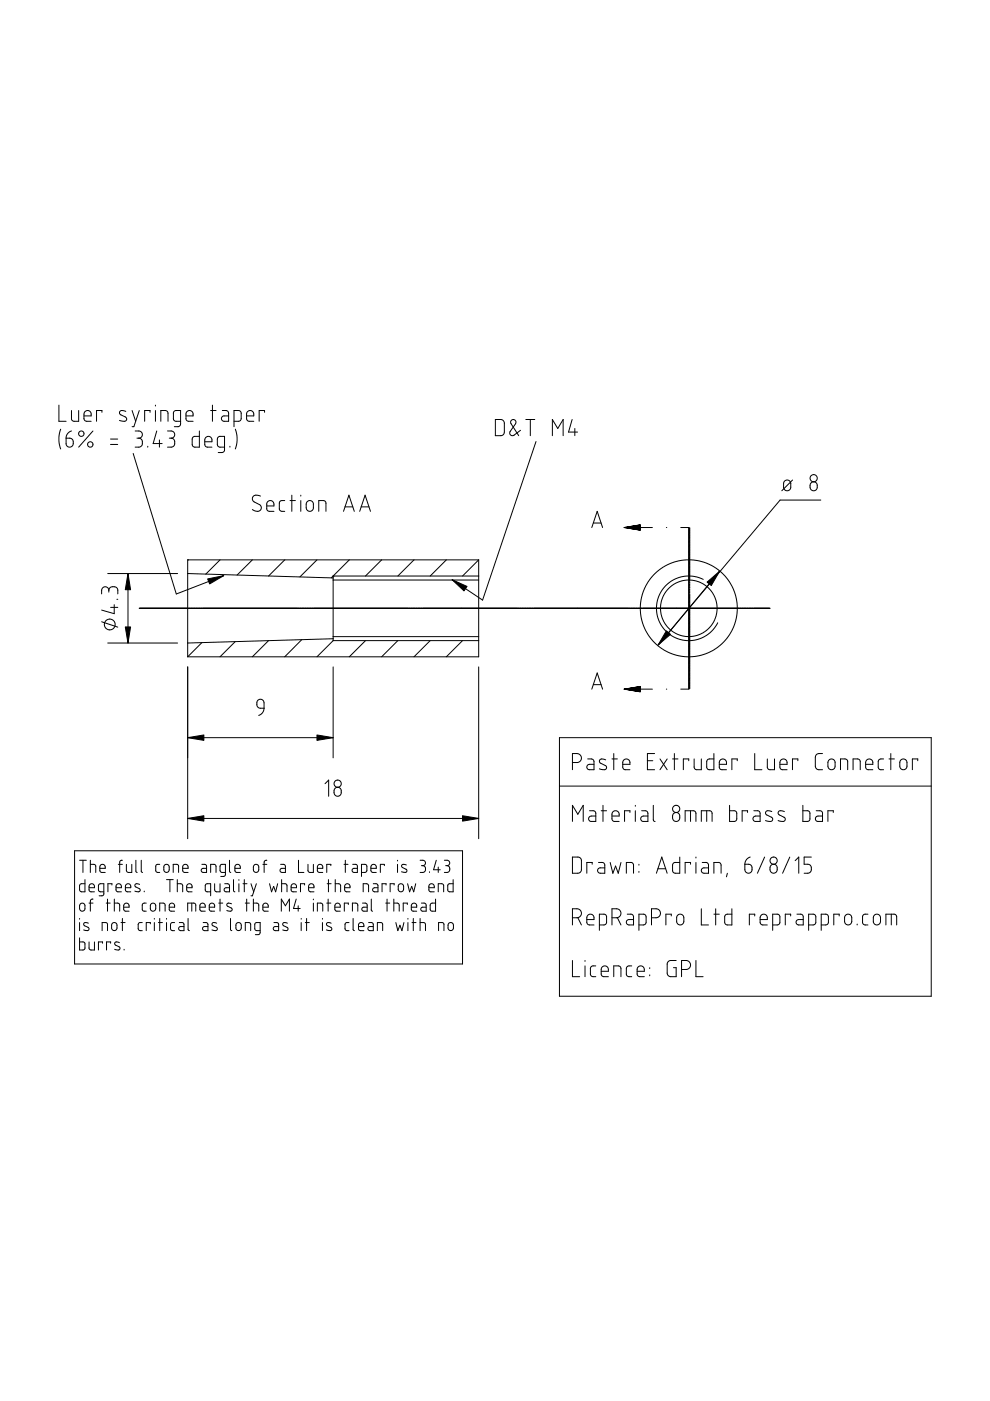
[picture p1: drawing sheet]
<svg xmlns="http://www.w3.org/2000/svg" width="210mm" height="297mm" viewBox="0 0 210 297" stroke-linecap="round" stroke-linejoin="round" font-family="sans-serif">
<g fill="none" stroke="#000" stroke-width=".21">
<path d="M12.5 85.9v3.4h1.5M12.9 91l-.4 1.6v1.3l.4 1.3M14 92.9h1l.4 .3 .1 .8-.2 .6-.7 .2-.4-.2-.2-.4zM15.2 87v1.9l.4 .4h1.1v-2.3M15.2 91.4l-.9 .5-.3 1M17.8 88.2h1.5v-.6l-.3-.4-.5-.2-.5 .3-.2 .3v1.2l.1 .2 .3 .3h1.1M19.7 91.4l-3 3.4M21.6 87.4v-.4h-1.1v2.3M23.4 94.2h1.6M23.4 93.1h1.6M26.7 87.2l-1-.2-.3 .2-.1 .4 .2 .3 1.2 .6 .2 .3-.1 .4-.6 .1-.9-.2M28 87l.8 2.3"/>
<path d="M28.2 96.1l9.2 29.8 10-3.9M28.7 91.4h.9l.5 .4v.7l-.7 .4M29 92.9h.4M29.4 92.9l.7 .4v1l-.4 .5h-1M29.5 87l-1.1 3.5h-.4M31.3 94.6v.2M31.8 87.4v-.4h-1.1v2.3M33 85.9v.2M33 87v2.3M33.2 91.4l-.7 2.6h1.9M33.8 93.3v1.5M34.1 89.3v-2.3h1l.4 .2 .1 2.1"/>
<path d="M35.5 91.4h1l.5 .4-.1 .7-.6 .4M35.9 92.9h.4M36.3 92.9l.4 .1 .3 .5v.9l-.5 .4h-1M38.3 89.3h-1.1l-.4-.3v-1.5l.2-.4 1.3-.1v2.9l-.1 .4-.3 .1-.9 .1M39.4 88.2h1.5v-.6l-.3-.4-.5-.2-.5 .3-.2 .3v1.3l.4 .4h1.1M42.3 91.4v3.4l-1.3-.1-.3-.5 .1-1.4 .4-.3h1.1M43.4 93.7h1.5v-.7l-.3-.4-.5-.1-.5 .3-.2 .4v1l.1 .4 .3 .2h1.1M44.7 87h1.1M45 85.9v3.4M47.1 87l1 .1 .4 .5v1.7l-1.3-.1-.3-.6 .3-.3 1.3-.1M47.6 94.8h-1l-.5-.4v-1.4l.4-.5h1.1v3l-.4 .4h-.9M48.7 94.6v.2"/>
<path d="M49.6 89.3h1.1l.4-.3v-1.4l-.3-.5-1.2-.1v3.5M49.9 91l.4 1.7-.1 1.2-.3 1.3M52.3 88.2h1.5v-.6l-.3-.4-.6-.2-.5 .4-.1 1.5 .4 .4h1.1M56.1 87.4v-.4h-1.2v2.3M105 88.9l1.4 .1 .5 .5v2.3l-.5 .5-1.4 .1zM110.4 91.2l-1.6 1.2h-.3l-.3-.2-.1-.7 1.3-2-.3-.5-.6 .1-.2 .3v.3l1.7 2.7M111.5 88.9h1.9M112.4 88.9v3.5M113.6 93.6l-11.3 33.6-6.4-4.3M117.1 92.4v-3.5l1.2 1.9 1.1-1.9v3.5M121.3 88.9l-.8 2.7h1.9M121.9 90.8v1.6"/>
<path d="M39.8 118.7h.1M46.7 118.7l-3.1 3M53.5 118.7l-3.2 3.2M55.2 105.2l-.7-.2-.6 .1-.3 .3-.1 .5 .3 .5 1.4 .7 .2 .5-.2 .5-.7 .3-1-.4M56.6 107.3h1.5l-.1-.6-.3-.4-.5-.2-.5 .3-.1 1.6 .4 .4h1.1M60.4 106.1l-.9 .1-.3 .4 .1 1.6 .3 .2h.8M60.4 118.7l-3.5 3.4M61.5 106.1h1.1M61.9 105v3.4M63.8 105v.2M63.8 106.1v2.3M65.1 106.4l.7-.3 .5 .3 .1 .3v1.2l-.4 .5h-.6l-.4-.4-.1-1.2z"/>
<path d="M67.2 118.7l-3.6 3.6M67.6 108.4v-2.3h1l.4 .3 .1 2M72.8 108.4l1.2-3.4 1.1 3.4M73.2 107.5h1.6M74.1 118.7l-3.5 3.4M76.3 108.4l1.1-3.4 1.1 3.4M76.6 107.5h1.6M80.9 118.7l-3.4 3.4M87.8 118.7l-3.5 3.4M94.6 118.7l-3.4 3.4M101.5 118.7l-3.4 3.4M101.5 118.7h-61.7v20.6"/>
<path d="M101.5 118.7v20.6h-61.7M125.5 111.8l1.1-3.4 1.2 3.4M125.8 110.9h1.6M132.3 111.8h6M141.3 111.8h.1M144.3 111.8h1.7v.2M146 111.9h.1M146 112.1h.1M146 112.2h.1M146 112.3h.1M146 112.4h.1M146 112.5h.1"/>
<path d="M146 112.6h.1M146 112.8h.1M146 112.9h.1M146 113h.1M146 113.1h.1M146 113.2h.1M146 113.4h.1M146 113.5h.1M146 113.6h.1M146 113.7h.1M146 113.9h.1M146 114h.1"/>
<path d="M146 114.1h.1M146 114.2h.1M146 114.3h.1M146 114.4h.1M146 114.6h.1M146 114.7h.1M146 114.8h.1M146 114.9h.1M146 115h.1M146 115.2h.1M146 115.3h.1M146 115.4h.1"/>
<path d="M146 115.5h.1M146 115.7h.1M146 115.8h.1M146 115.9h.1M146 116h.1M146 116.1h.1M146 116.2h.1M146 116.4h.1M146 116.5h.1M146 116.6h.1M146 116.7h.1M146 116.8h.1"/>
<path d="M146 117h.1M146 117.1h.1M146 117.2h.1M146 117.3h.1M146 117.5h.1M146 117.6h.1M146 117.7h.1M146 117.8h.1M146 117.9h.1M146 118h.1M146 118.2h.1M146 118.3h.1"/>
<path d="M146 118.4h.1M146 118.5h.1M146 118.6h.1M146 118.8h.1M146 118.9h.1M146 119h.1M146 119.1h.1M146 119.3h.1M146 119.4h.1M146 119.5h.1M146 119.6h.1M146 119.7h.1"/>
<path d="M146 119.8h.1M146 120h.1M146 112.2v.2M146 112.4v.1M146 112.6v.1M146 112.8v.1M146 112.9v.2M146 113.3v.2M146 113.5v.1M146 113.6v.2M146 114v.2M146 114.2v.1"/>
<path d="M146 114.4v.1M146 114.6v.1M146 114.7v.2M146 115.1v.2M146 115.3v.1M146 115.4v.2M146 115.8v.2M146 116v.1M146 116.2v.1M146 116.4v.1M146 116.5v.2M146 116.9v.2"/>
<path d="M146 117.1v.1M146 117.2v.2M146 117.6v.2M146 117.8v.1M146 118v.1M146 118.2v.1M146 118.3v.2M146 118.7h.1M146 118.8v.1M146 118.9v.1M146 119v.1M146 119.2h.1"/>
<path d="M146 119.4v.1M146 119.5v.1M146 119.6v.1M146 119.9h.1M146 120v.1M166.3 102l.3-.2h.5l.5 .5v1.2l-.5 .5h-.6l-.3-.4-.1-1.2zM168 101.8l-2.2 2.3M172 102.4l.6-.2 .6 .4v.9l-.4 .5h-.5l-.5-.4-.1-.7zM174 106h-8.6l-25.9 30.8M21.5 131.8l3.5 1.2M22.8 121.6h14.9M22.8 136.3h14.9"/>
<path d="M23.1 125.2l-.3-.7-.4-.1-.4 .1-.4 .5-.1 .9M23.1 125.2l.4-.7 1-.1 .4 .4 .1 1.1M23.1 125.2v.3M23.5 128.8h1.5M24.2 128.2v1.9l-2.7-.8M24.8 127.1h.2M27.1 121.6v14.7M29.5 129h.1M29.7 129h.1M29.8 129h.1M29.8 129h.2M29.9 129h.1"/>
<path d="M30 129h.1M30.1 129h.1M30.2 129h.2M30.3 129h.1M30.4 129h.1M30.5 129h.1M30.5 129h.2M30.6 129h.1M30.8 129h.1M30.9 129h.1M30.9 129h.2M31 129h.1"/>
<path d="M31.1 129h.1M31.2 129h.1M31.3 129h.1M31.5 129h.1M31.6 129h.1M31.6 129h.2M31.7 129h.1M31.8 129h.1M31.9 129h.1M32 129h.2M32.1 129h.1M32.2 129h.1"/>
<path d="M32.3 129h.1M32.3 129h.2M32.4 129h.1M32.6 129h.1M32.7 129h.1M32.7 129h.2M32.8 129h.1M32.9 129h.1M33 129h.1M33.1 129h.1M33.3 129h.1M33.4 129h.1"/>
<path d="M33.4 129h.2M33.5 129h.1M33.6 129h.1M33.7 129h.1M33.8 129h.2M33.9 129h.1M34 129h.1M34.1 129h.1M34.1 129h.2M34.2 129h.1M34.4 129h.1M34.5 129h.1"/>
<path d="M34.5 129h.2M34.6 129h.1M34.7 129h.1M34.8 129h.1M34.9 129h.1M35.1 129h.1M35.2 129h.1M35.2 129h.2M35.3 129h.1M35.4 129h.1M35.5 129h.1M35.6 129h.1"/>
<path d="M35.7 129h.1M35.8 129h.1M35.9 129h.1M36 129h.1M36.1 129h.1M36.2 129h.1M36.3 129h.1M36.4 129h.1M36.5 129h.1M36.6 129h.1M36.7 129h.1M36.8 129h.1"/>
<path d="M36.9 129h.1M37 129h.1M37.1 129h.1M37.2 129h.1M37.3 129h.1M37.4 129h.1M37.5 129h.1M37.6 129h.1M37.7 129h.1M37.8 129h.1M37.9 129h.1M38 129h.1"/>
<path d="M38.1 129h.1M38.2 129h.1M38.3 129h.1M38.4 129h.1M38.5 129h.1M38.6 129h.1M38.7 129h.1M38.8 129h.1M38.9 129h.1M39 129h.1M39.1 129h.1M39.2 129h.1"/>
<path d="M39.3 129h.1M39.4 129h.1M39.5 129h.1M39.6 129h.1M39.7 129h.1M39.8 129h.1M39.8 129h.2M39.8 121.6l30.8 .9M40 129h.1M40.1 129h.1M40.1 129h.2M40.3 129h.1"/>
<path d="M40.4 129h.1M40.5 129h.1M40.5 129h.2M40.7 129h.1M40.8 129h.1M40.9 129h.1M41.1 129h.1M41.2 129h.1M41.2 129h.2M41.4 129h.1M41.5 129h.1M41.6 129h.1"/>
<path d="M41.6 129h.2M41.8 129h.1M41.9 129h.1M41.9 129h.2M42.1 129h.1M42.2 129h.1M42.3 129h.1M42.3 129h.2M42.5 129h.1M42.6 129h.1M42.7 129h.1M42.8 136.2l-3 3.1"/>
<path d="M42.9 129h.1M43 129h.1M43.1 129h.1M43.2 129h.1M43.3 129h.1M43.4 129h.1M43.5 129h.1M43.6 129h.1M43.7 129h.1M43.8 129h.1M43.9 129h.1M44 129h.1"/>
<path d="M44.1 129h.1M44.2 129h.1M44.3 129h.1M44.4 129h.1M44.6 129h.1M44.7 129h.1M44.8 129h.1M44.9 129h.1M45 129h.1M45.1 129h.1M45.2 129h.1M45.3 129h.1"/>
<path d="M45.4 129h.1M45.5 129h.1M45.6 129h.1M45.7 129h.1M45.8 129h.1M45.9 129h.1M46 129h.1M46.1 129h.1M46.2 129h.1M46.4 129h.1M46.5 129h.1M46.6 129h.1"/>
<path d="M46.7 129h.1M46.8 129h.1M46.9 129h.1M47 129h.1M47.1 129h.1M47.2 129h.1M47.2 129h.2M47.3 129h.1M47.4 129h.1M47.5 129h.1M47.6 129h.2M47.7 129h.1"/>
<path d="M47.8 129h.1M47.9 129h.1M47.9 129h.2M48 129h.1M48.2 129h.1M48.3 129h.1M48.3 129h.2M48.4 129h.1M48.5 129h.1M48.6 129h.1M48.7 129h.1M48.9 129h.1"/>
<path d="M49 129h.1M49 129h.2M49.1 129h.1M49.2 129h.1M49.3 129h.1M49.4 129h.2M49.5 129h.1M49.6 129h.1M49.7 129h.1M49.7 129h.2M49.8 129h.1M49.9 136l-3.2 3.3"/>
<path d="M50 129h.1M50.1 129h.1M50.1 129h.2M50.2 129h.1M50.3 129h.1M50.4 129h.1M50.5 129h.1M50.7 129h.1M50.8 129h.1M50.8 129h.2M50.9 129h.1M51 129h.1"/>
<path d="M51.1 129h.1M51.2 129h.2M51.3 129h.1M51.4 129h.1M51.5 129h.1M51.5 129h.2M51.6 129h.1M51.8 129h.1M51.9 129h.1M51.9 129h.2M52 129h.1M52.1 129h.1"/>
<path d="M52.2 129h.1M52.3 129h.1M52.5 129h.1M52.6 129h.1M52.6 129h.2M52.7 129h.1M52.8 129h.1M52.9 129h.1M53 129h.1M53.1 129h.1M53.2 129h.1M53.3 129h.1"/>
<path d="M53.3 129h.2M53.4 129h.1M53.6 129h.1M53.7 129h.1M53.7 129h.2M53.8 129h.1M53.9 129h.1M54 129h.1M54.1 129h.1M54.3 129h.1M54.4 129h.1M54.4 129h.2"/>
<path d="M54.5 129h.1M54.6 129h.1M54.7 129h.1M54.8 129h.1M54.9 129h.1M55 129h.1M55.1 129h.1M55.1 129h.2M55.2 129h.1M55.4 129h.1M55.5 129h.1M55.5 129h.2"/>
<path d="M55.6 129h.1M55.7 129h.1M55.8 129h.1M55.9 129h.1M56.1 129h.1M56.2 129h.1M56.2 129h.2M56.3 129h.1M56.4 129h.1M56.5 129h.1M56.6 129h.1M56.7 129h.1"/>
<path d="M56.8 129h.1M56.9 129h.1M56.9 135.8l-3.4 3.5M56.9 129h.2M57 129h.1M57.1 129h.1M57.2 129h.1M57.3 129h.1M57.3 129h.2M57.4 129h.1M57.5 129h.1M57.6 129h.1"/>
<path d="M57.7 129h.1M57.9 129h.1M58 129h.1M58 129h.2M58.1 129h.1M58.2 129h.1M58.3 129h.1M58.4 129h.1M58.5 129h.1M58.6 129h.1M58.7 129h.1M58.8 129h.1"/>
<path d="M58.9 129h.1M59 129h.1M59.1 129h.1M59.2 129h.1M59.3 129h.1M59.4 129h.1M59.5 129h.1M59.6 129h.1M59.7 129h.1M59.8 129h.1M59.9 129h.1M60 129h.1"/>
<path d="M60.1 129h.1M60.2 129h.1M60.3 129h.1M60.4 129h.1M60.5 129h.1M60.6 129h.1M60.7 129h.1M60.8 129h.1M60.9 129h.1M61 129h.1M61.1 129h.1M61.2 129h.1"/>
<path d="M61.3 129h.1M61.4 129h.1M61.5 129h.1M61.6 129h.1M61.7 129h.1M61.8 129h.1M61.9 129h.1M62 129h.1M62.1 129h.1M62.2 129h.1M62.3 129h.1M62.4 129h.1"/>
<path d="M62.5 129h.1M62.6 129h.1M62.7 129h.1M62.8 129h.1M62.9 129h.1M62.9 129h.2M63.1 129h.1M63.2 129h.1M63.3 129h.1M63.3 129h.2M63.5 129h.1M63.6 129h.1"/>
<path d="M63.6 129h.2M63.9 129h.1M64 129h.1M64 135.6l-3.6 3.7M64 129h.2M64.2 129h.1M64.3 129h.1M64.4 129h.2M64.6 129h.1M64.7 129h.1M64.7 129h.2M64.9 129h.1"/>
<path d="M65 129h.1M65.1 129h.1M65.1 129h.2M65.3 129h.1M65.4 129h.1M65.4 129h.2M65.7 129h.1M65.8 129h.1M65.8 129h.2M66 129h.1M66.1 129h.1M66.2 129h.2"/>
<path d="M66.4 129h.1M66.5 129h.1M66.6 129h.1M66.7 129h.1M66.8 129h.1M66.9 129h.1M67 129h.1M67.1 129h.1M67.2 129h.1M67.4 129h.1M67.5 129h.1M67.6 129h.1"/>
<path d="M67.7 129h.1M67.8 129h.1M67.9 129h.1M68 129h.1M68.1 129h.1M68.2 129h.1M68.3 129h.1M68.4 129h.1M68.5 129h.1M68.6 129h.1M68.7 129h.1M68.8 129h.1"/>
<path d="M68.9 129h.1M69 129h.1M69.2 129h.1M69.3 129h.1M69.4 129h.1M69.5 129h.1M69.6 129h.1M69.7 129h.1M69.8 129h.1M69.9 129h.1M70 129h.1M70.1 129h.1"/>
<path d="M70.2 129h.1M70.3 129h.1M70.4 129h.1M70.5 129h.1M70.6 129h.1M70.6 122.1h.1M70.6 135.8l-3.4 3.5M70.6 122.1l-.4 .4M70.6 122.1h30.9M70.6 123h30.9M70.6 135h30.9M70.6 135.8h30.9"/>
<path d="M70.6 122.1v13.7M70.6 135.4l-30.8 .9M70.7 129h.1M70.7 129h.2M70.8 129h.1M71 129h.1M71.1 129h.1M71.1 129h.2M71.2 129h.1M71.3 129h.1M71.4 129h.1M71.5 129h.1"/>
<path d="M71.7 129h.1M71.8 129h.1M71.8 129h.2M71.9 129h.1M72 129h.1M72.1 129h.1M72.2 129h.1M72.3 129h.1M72.4 129h.1M72.5 129h.1M72.5 129h.2M72.6 129h.1"/>
<path d="M72.7 129h.1M72.8 129h.1M72.9 129h.1M72.9 129h.2M73 129h.1M73.1 129h.1M73.2 129h.1M73.3 129h.1M73.5 129h.1M73.6 129h.1M73.6 129h.2M73.7 129h.1"/>
<path d="M73.8 129h.1M73.9 129h.1M74 129h.1M74.1 129h.1M74.2 129h.1M74.3 129h.1M74.3 129h.2M74.4 129h.1M74.5 129h.1M74.6 129h.1M74.7 129h.1M74.7 129h.2"/>
<path d="M74.8 129h.1M74.9 129h.1M75 129h.1M75.1 129h.1M75.3 129h.1M75.4 129h.1M75.4 129h.2M75.5 129h.1M75.6 129h.1M75.7 129h.1M75.8 129h.1M75.9 129h.1"/>
<path d="M76 129h.1M76.1 129h.1M76.1 129h.2M76.2 129h.1M76.3 129h.1M76.4 129h.1M76.5 129h.1M76.5 129h.2M76.6 129h.1M76.7 129h.1M76.8 129h.1M76.9 129h.1"/>
<path d="M77.1 129h.1M77.2 129h.1M77.2 129h.2M77.3 129h.1M77.4 129h.1M77.5 135.8l-3.4 3.5M77.5 129h.1M77.6 129h.1M77.7 129h.1M77.8 129h.1M77.9 129h.1M77.9 129h.2"/>
<path d="M78 129h.1M78.1 129h.1M78.2 129h.1M78.3 129h.1M78.3 129h.2M78.4 129h.1M78.5 129h.1M78.6 129h.1M78.7 129h.1M78.9 129h.1M79 129h.1M79 129h.2"/>
<path d="M79.1 129h.1M79.2 129h.1M79.3 129h.1M79.4 129h.1M79.5 129h.1M79.6 129h.1M79.7 129h.1M79.7 129h.2M79.8 129h.1M79.9 129h.1M80 129h.1M80.1 129h.1"/>
<path d="M80.1 129h.2M80.2 129h.1M80.3 129h.1M80.4 129h.1M80.5 129h.1M80.7 129h.1M80.8 129h.1M80.8 129h.2M80.9 129h.1M81 129h.1M81.1 129h.1M81.2 129h.1"/>
<path d="M81.3 129h.1M81.4 129h.1M81.5 129h.1M81.5 129h.2M81.6 129h.1M81.7 129h.1M81.8 129h.1M81.9 129h.1M81.9 129h.2M82 129h.1M82.1 129h.1M82.2 129h.1"/>
<path d="M82.3 129h.1M82.4 129h.1M82.5 129h.1M82.6 129h.1M82.7 129h.1M82.8 129h.1M82.9 129h.1M83 129h.1M83.1 129h.1M83.2 129h.1M83.3 129h.1M83.4 129h.1"/>
<path d="M83.5 129h.1M83.6 129h.1M83.7 129h.1M83.8 129h.1M83.9 129h.1M84 129h.1M84.1 129h.1M84.2 129h.1M84.3 129h.1M84.3 135.8l-3.4 3.5M84.4 129h.1M84.5 129h.1"/>
<path d="M84.6 129h.1M84.7 129h.1M84.8 129h.1M84.9 129h.1M85 129h.1M85.1 129h.1M85.2 129h.1M85.3 129h.1M85.4 129h.1M85.5 129h.1M85.6 129h.1M85.7 129h.1"/>
<path d="M85.8 129h.1M85.9 129h.1M86 129h.1M86.1 129h.1M86.2 129h.1M86.3 129h.1M86.4 129h.1M86.4 129h.2M86.7 129h.1M86.8 129h.1M86.8 129h.2M87 129h.1"/>
<path d="M87.1 129h.1M87.2 129h.2M87.4 129h.1M87.5 129h.1M87.5 129h.2M87.7 129h.1M87.8 129h.1M87.9 129h.1M87.9 129h.2M88.1 129h.1M88.2 129h.1M88.2 129h.2"/>
<path d="M88.5 129h.1M88.6 129h.1M88.6 129h.2M88.8 129h.1M88.9 129h.1M89 129h.2M89.2 129h.1M89.3 129h.1M89.3 129h.2M89.5 129h.1M89.6 129h.1M89.7 129h.1"/>
<path d="M89.8 129h.1M89.9 129h.1M90 129h.1M90.1 129h.1M90.2 129h.1M90.3 129h.1M90.4 129h.1M90.5 129h.1M90.6 129h.1M90.7 129h.1M90.8 129h.1M90.9 129h.1"/>
<path d="M91 129h.1M91.1 129h.1M91.2 135.8l-3.4 3.5M91.2 129h.1M91.3 129h.1M91.4 129h.1M91.5 129h.1M91.6 129h.1M91.7 129h.1M91.8 129h.1M91.9 129h.1M92 129h.1"/>
<path d="M92.1 129h.1M92.2 129h.1M92.3 129h.1M92.4 129h.1M92.5 129h.1M92.6 129h.1M92.7 129h.1M92.8 129h.1M92.9 129h.1M93 129h.1M93.1 129h.1M93.2 129h.1"/>
<path d="M93.3 129h.1M93.4 129h.1M93.5 129h.1M93.6 129h.1M93.7 129h.1M93.8 129h.1M93.9 129h.1M93.9 129h.2M94 129h.1M94.1 129h.1M94.2 129h.1M94.3 129h.1"/>
<path d="M94.5 129h.1M94.6 129h.1M94.6 129h.2M94.7 129h.1M94.8 129h.1M94.9 129h.1M95 129h.1M95.1 129h.1M95.2 129h.1M95.3 129h.1M95.3 129h.2M95.4 129h.1"/>
<path d="M95.5 129h.1M95.6 129h.1M95.7 129h.1M95.7 129h.2M95.8 129h.1M95.9 129h.1M96 129h.1M96.1 129h.1M96.3 129h.1M96.4 129h.1M96.4 129h.2M96.5 129h.1"/>
<path d="M96.6 129h.1M96.7 129h.1M96.8 129h.1M96.9 129h.1M97 129h.1M97.1 129h.1M97.1 129h.2M97.2 129h.1M97.3 129h.1M97.4 129h.1M97.5 129h.1M97.5 129h.2"/>
<path d="M97.6 129h.1M97.7 129h.1M97.8 129h.1M97.9 129h.1M98.1 129h.1M98.1 135.8l-3.5 3.5M98.2 129h.1M98.2 129h.2M98.3 129h.1M98.4 129h.1M98.5 129h.1M98.6 129h.1"/>
<path d="M98.7 129h.1M98.8 129h.1M98.9 129h.1M98.9 129h.2M99 129h.1M99.1 129h.1M99.2 129h.1M99.3 129h.1M99.3 129h.2M99.4 129h.1M99.5 129h.1M99.6 129h.1"/>
<path d="M99.7 129h.1M99.9 129h.1M100 129h.1M100 129h.2M100.1 129h.1M100.2 129h.1M100.3 129h.1M100.4 129h.1M100.5 129h.1M100.6 129h.1M100.7 129h.1M100.7 129h.2"/>
<path d="M100.8 129h.1M100.9 129h.1M101 129h.1M101.1 129h.2M101.2 129h.1M101.3 129h.1M101.4 129h.1M101.5 129h.1M101.7 129h.1M101.8 129h.1M101.8 129h.2M101.9 129h.1"/>
<path d="M102 129h.1M102.1 129h.1M102.2 129h.1M102.3 129h.1M102.4 129h.1M102.5 129h.1M102.5 129h.2M102.6 129h.1M102.7 129h.1M102.8 129h.1M102.9 129h.2M103 129h.1"/>
<path d="M103.1 129h.1M103.2 129h.1M103.3 129h.1M103.5 129h.1M103.6 129h.1M103.6 129h.2M103.7 129h.1M103.8 129h.1M103.9 129h.1M104 129h.1M104.1 129h.1M104.2 129h.1"/>
<path d="M104.3 129h.1M104.3 129h.2M104.4 129h.1M104.5 129h.1M104.6 129h.1M104.7 129h.2M104.8 129h.1M104.9 129h.1M105 129h.1M105.1 129h.1M105.3 129h.1M105.4 129h.1"/>
<path d="M105.5 129h.1M105.6 129h.1M105.7 129h.1M105.8 129h.1M105.9 129h.1M106 129h.1M106.1 129h.1M106.2 129h.1M106.3 129h.1M106.4 129h.1M106.5 129h.1M106.6 129h.1"/>
<path d="M106.7 129h.1M106.8 129h.1M106.9 129h.1M107 129h.1M107.1 129h.1M107.2 129h.1M107.3 129h.1M107.4 129h.1M107.5 129h.1M107.6 129h.1M107.7 129h.1M107.8 129h.1"/>
<path d="M107.9 129h.1M108 129h.1M108.1 129h.1M108.2 129h.1M108.3 129h.1M108.4 129h.1M108.5 129h.1M108.6 129h.1M108.7 129h.1M108.8 129h.1M108.9 129h.1M109 129h.1"/>
<path d="M109.1 129h.1M109.2 129h.1M109.3 129h.1M109.4 129h.1M109.5 129h.1M109.6 129h.1M109.6 129h.2M109.8 129h.1M109.9 129h.1M110 129h.2M110.2 129h.1M110.3 129h.1"/>
<path d="M110.3 129h.2M110.5 129h.1M110.6 129h.1M110.7 129h.1M110.7 129h.2M110.9 129h.1M111 129h.1M111 129h.2M111.3 129h.1M111.4 129h.1M111.4 129h.2M111.6 129h.1"/>
<path d="M111.7 129h.1M111.8 129h.2M112 129h.1M112.1 129h.1M112.1 129h.2M112.3 129h.1M112.4 129h.1M112.5 129h.1M112.5 129h.2M112.7 129h.1M112.8 129h.1M112.8 129h.2"/>
<path d="M113.1 129h.1M113.2 129h.1M113.3 129h.1M113.4 129h.1M113.5 129h.1M113.6 129h.1M113.7 129h.1M113.8 129h.1M113.9 129h.1M114 129h.1M114.1 129h.1M114.2 129h.1"/>
<path d="M114.3 129h.1M114.4 129h.1M114.5 129h.1M114.6 129h.1M114.7 129h.1M114.8 129h.1M114.9 129h.1M115 129h.1M115.1 129h.1M115.2 129h.1M115.3 129h.1M115.4 129h.1"/>
<path d="M115.5 129h.1M115.6 129h.1M115.7 129h.1M115.8 129h.1M115.9 129h.1M116 129h.1M116.1 129h.1M116.2 129h.1M116.3 129h.1M116.4 129h.1M116.5 129h.1M116.6 129h.1"/>
<path d="M116.7 129h.1M116.8 129h.1M116.9 129h.1M117 129h.1M117.1 129h.1M117.2 129h.1M117.3 129h.1M117.4 129h.1M117.4 129h.2M117.5 129h.1M117.6 129h.1M117.7 129h.1"/>
<path d="M117.8 129h.1M117.9 129h.1M118 129h.1M118.1 129h.1M118.1 129h.2M118.2 129h.1M118.3 129h.1M118.4 129h.1M118.5 129h.2M118.6 129h.1M118.7 129h.1M118.8 129h.1"/>
<path d="M118.9 129h.1M119.1 129h.1M119.2 129h.1M119.2 129h.2M119.3 129h.1M119.4 129h.1M119.5 129h.1M119.6 129h.1M119.7 129h.1M119.8 129h.1M119.9 129h.1M119.9 129h.2"/>
<path d="M120 129h.1M120.1 129h.1M120.2 129h.1M120.3 129h.2M120.4 129h.1M120.5 129h.1M120.6 129h.1M120.6 129h.2M120.7 129h.1M120.9 129h.1M121 129h.1M121 129h.2"/>
<path d="M121.1 129h.1M121.2 129h.1M121.3 129h.1M121.4 129h.1M121.5 129h.1M121.6 129h.1M121.7 129h.1M121.7 129h.2M121.8 129h.1M121.9 129h.1M122 129h.1M122.1 129h.2"/>
<path d="M122.2 129h.1M122.3 129h.1M122.4 129h.1M122.4 129h.2M122.5 129h.1M122.7 129h.1M122.8 129h.1M122.8 129h.2M122.9 129h.1M123 129h.1M123.1 129h.1M123.2 129h.1"/>
<path d="M123.3 129h.1M123.4 129h.1M123.5 129h.1M123.5 129h.2M123.6 129h.1M123.7 129h.1M123.8 129h.1M123.9 129h.2M124 129h.1M124.1 129h.1M124.2 129h.1M124.2 129h.2"/>
<path d="M124.3 129h.1M124.5 129h.1M124.6 129h.1M124.6 129h.2M124.7 129h.1M124.8 129h.1M124.9 129h.1M125 129h.1M125.1 129h.1M125.2 129h.1M125.3 129h.1M125.3 129h.2"/>
<path d="M125.4 129h.1M125.5 129h.1M125.6 129h.1M125.7 129h.2M125.8 129h.1M125.9 129h.1M126 129h.1M126 129h.2M126.1 129h.1M126.3 129h.1M126.4 129h.1M126.4 129h.2"/>
<path d="M126.5 129h.1M126.6 129h.1M126.7 129h.1M126.8 129h.1M126.9 129h.1M127 129h.1M127.1 129h.1M127.1 129h.2M127.2 129h.1M127.3 129h.1M127.4 129h.1M127.5 129h.2"/>
<path d="M127.6 129h.1M127.7 129h.1M127.8 129h.1M127.8 129h.2M127.9 129h.1M128.1 129h.1M128.2 129h.1M128.2 129h.2M128.3 129h.1M128.4 129h.1M128.5 129h.1M128.6 129h.1"/>
<path d="M128.7 129h.1M128.8 129h.1M128.9 129h.1M129 129h.1M129.1 129h.1M129.2 129h.1M129.3 129h.1M129.4 129h.1M129.5 129h.1M129.6 129h.1M129.7 129h.1M129.8 129h.1"/>
<path d="M129.9 129h.1M130 129h.1M130.1 129h.1M130.2 129h.1M130.3 129h.1M130.4 129h.1M130.5 129h.1M130.6 129h.1M130.7 129h.1M130.8 129h.1M130.9 129h.1M131 129h.1"/>
<path d="M131.1 129h.1M131.2 129h.1M131.3 129h.1M131.4 129h.1M131.5 129h.1M131.6 129h.1M131.7 129h.1M131.8 129h.1M131.9 129h.1M132 129h.1M132.1 129h.1M132.2 129h.1"/>
<path d="M132.3 129h.1M132.4 129h.1M132.5 129h.1M132.6 129h.1M132.7 129h.1M132.8 129h.1M132.9 129h.1M133 129h.1M133.1 129h.1M133.1 129h.2M133.3 129h.1M133.4 129h.1"/>
<path d="M133.5 129h.1M133.5 129h.2M133.7 129h.1M133.8 129h.1M133.8 129h.2M134 129h.1M134.1 129h.1M134.2 129h.1M134.2 129h.2M134.4 129h.1M134.5 129h.1M134.6 129h.1"/>
<path d="M134.8 129h.1M134.9 129h.1M134.9 129h.2M135.1 129h.1M135.2 129h.1M135.3 129h.1M135.3 129h.2M135.5 129h.1M135.6 129h.1M135.6 129h.2M135.8 129h.1M135.9 129h.1"/>
<path d="M136 129h.1M136 129h.2M136.2 129h.1M136.3 129h.1M136.4 129h.1M136.5 129h.1M136.6 129h.1M136.7 129h.1M136.8 129h.1M136.9 129h.1M137 129h.1M137.1 129h.1"/>
<path d="M137.2 129h.1M137.3 129h.1M137.4 129h.1M137.5 129h.1M137.6 129h.1M137.7 129h.1M137.8 129h.1M137.9 129h.1M138 129h.1M138.1 129h.1M138.2 129h.1M138.3 129h.1"/>
<path d="M138.4 129h.1M138.5 129h.1M138.6 129h.1M138.7 129h.1M138.8 129h.1M138.9 129h.1M139 129h.1M139.1 129h.1M139.2 129h.1M139.3 129h.1M139.4 129h.1M139.5 129h.1"/>
<path d="M139.6 129h.1M139.7 129h.1M139.8 129h.1M139.9 129h.1M140 129h.1M140.1 129h.1M140.2 129h.1M140.3 129h.1M140.4 129h.1M140.5 129h.1M140.6 129h.1M140.7 129h.1"/>
<path d="M140.8 129h.1M140.9 129h.1M140.9 129h.2M141 129h.1M141.1 129h.1M141.2 129h.1M141.3 129h.2M141.4 129h.1M141.5 129h.1M141.6 129h.1M141.6 129h.2M141.7 129h.1"/>
<path d="M141.9 129h.1M142 129h.1M142 129h.2M142.1 129h.1M142.2 129h.1M142.3 129h.1M142.4 129h.1M142.5 129h.1M142.6 129h.1M142.7 129h.1M142.7 129h.2M142.8 129h.1"/>
<path d="M142.9 129h.1M143 129h.1M143.1 129h.2M143.2 129h.1M143.3 129h.1M143.4 129h.1M143.4 129h.2M143.5 129h.1M143.7 129h.1M143.8 129h.1M143.8 129h.2M143.9 129h.1"/>
<path d="M144 129h.1M144.1 129h.1M144.2 129h.1M144.3 129h.1M144.4 129h.1M144.5 129h.1M144.5 129h.2M144.6 129h.1M144.7 129h.1M144.8 129h.1M144.9 129h.2M145 129h.1"/>
<path d="M145.1 129h.1M145.2 129h.1M145.2 129h.2M145.3 129h.1M145.5 129h.1M145.6 129h.1M145.6 129h.2M145.7 129h.1M145.8 129h.1M145.9 129h.1M146 129h.1M146 120.1h.1"/>
<path d="M146 120.2h.1M146 120.3h.1M146 120.4h.1M146 120.6h.1M146 120.7h.1M146 120.8h.1M146 120.9h.1M146 121.1h.1M146 121.2h.1M146 121.3h.1M146 121.4h.1M146 121.5h.1"/>
<path d="M146 121.6h.1M146 121.8h.1M146 121.9h.1M146 122h.1M146 122.1h.1M146 122.2h.1M146 122.4h.1M146 122.5h.1M146 122.6h.1M146 122.7h.1M146 122.9h.1M146 123.1h.1"/>
<path d="M146 123.2h.1M146 123.4h.1M146 123.6h.1M146 123.8h.1M146 123.9h.1M146 124.2h.1M146 124.3h.1M146 124.5h.1M146 124.7h.1M146 124.9h.1M146 125h.1M146 125.2h.1"/>
<path d="M146 125.4h.1M146 125.6h.1M146 125.7h.1M146 126h.1M146 126.1h.1M146 126.2h.1M146 126.3h.1M146 126.4h.1M146 126.6h.1M146 126.7h.1M146 126.8h.1M146 126.9h.1"/>
<path d="M146 127h.1M146 127.2h.1M146 127.3h.1M146 127.4h.1M146 127.5h.1M146 127.7h.1M146 127.8h.1M146 127.9h.1M146 128h.1M146 128.1h.1M146 128.2h.1M146 128.4h.1"/>
<path d="M146 128.5h.1M146 128.6h.1M146 128.7h.1M146 128.8h.1M146 129.1h.1M146 129.2h.1M146 129.3h.1M146 129.5h.1M146 129.6h.1M146 129.7h.1M146 129.8h.1M146 129.9h.1"/>
<path d="M146 130h.1M146 130.2h.1M146 130.3h.1M146 130.4h.1M146 130.5h.1M146 130.6h.1M146 130.8h.1M146 130.9h.1M146 131h.1M146 131.1h.1M146 131.3h.1M146 131.4h.1"/>
<path d="M146 131.5h.1M146 131.6h.1M146 131.7h.1M146 131.8h.1M146 132h.1M146 132.1h.1M146 132.2h.1M146 132.3h.1M146 132.4h.1M146 132.6h.1M146 132.7h.1M146 132.8h.1"/>
<path d="M146 132.9h.1M146 133.1h.1M146 133.2h.1M146 133.3h.1M146 133.4h.1M146 133.5h.1M146 133.6h.1M146 133.8h.1M146 133.9h.1M146 134h.1M146 134.1h.1M146 134.2h.1"/>
<path d="M146 134.4h.1M146 134.5h.1M146 134.6h.1M146 134.7h.1M146 134.9h.1M146 135h.1M146 135.1h.1M146 135.2h.1M146 135.3h.1M146 135.4h.1M146 135.6h.1M146 135.7h.1"/>
<path d="M146 135.8h.1M146 135.9h.1M146 136h.1M146 136.2h.1M146 136.3h.1M146 136.4h.1M146 136.5h.1M146 136.7h.1M146 136.8h.1M146 136.9h.1M146 137h.1M146 137.1h.1"/>
<path d="M146 137.2h.1M146 137.4h.1M146 137.5h.1M146 137.6h.1M146 137.7h.1M146 137.8h.1M146 138h.1M146 138.1h.1M146 138.2h.1M146 138.3h.1M146 138.5h.1M146 138.6h.1"/>
<path d="M146 138.7h.1M146 138.8h.1M146 138.9h.1M146 139h.1M146 139.2h.1M146 139.3h.1M146 139.4h.1M146 139.5h.1M146 139.6h.1M146 139.8h.1M146 139.9h.1M146 140h.1"/>
<path d="M146 120.1v.1M146 120.2v.1M146 120.5h.1M146 120.7v.1M146 120.8v.1M146 121h.1M146 121.2v.1M146 121.3v.1M146 121.4v.1M146 121.7h.1M146 121.8v.1M146 121.9v.1"/>
<path d="M146 122v.1M146 122.3h.1M146 122.5v.1M146 122.6v.1M146 122.8h.1M146 122.9v.2M146 123.1v.1M146 123.2v.2M146 123.5h.1M146 123.6v.2M146 123.8v.1M146 124v.1"/>
<path d="M146 124.3v.2M146 124.6h.1M146 124.7v.2M146 124.9v.1M146 125v.2M146 125.3h.1M146 125.4v.2M146 125.6v.1M146 125.8v.1M146 126.1v.1M146 126.2v.1M146 126.5h.1"/>
<path d="M146 126.6v.1M146 126.7v.1M146 126.8v.1M146 127.1h.1M146 127.2v.1M146 127.3v.1M146 127.4v.1M146 127.6h.1M146 127.9v.1M146 128v.1M146 128.3h.1M146 128.4v.1"/>
<path d="M146 128.5v.1M146 128.6v.1M146 128.9h.1M146 129v.1M146 129.1v.1M146 129.2v.1M146 129.3v.1M146 129.7v.1M146 129.8v.1M146 130.1h.1M146 130.2v.1M146 130.3v.2"/>
<path d="M146 130.7v.2M146 130.9v.1M146 131v.2M146 131.4v.2M146 131.6v.1M146 131.8v.1M146 132v.1M146 132.1v.2M146 132.5v.2M146 132.7v.1M146 132.8v.2M146 133.2v.2"/>
<path d="M146 133.4v.1M146 133.6v.1M146 133.8v.1M146 133.9v.2M146 134.3v.2M146 134.5v.1M146 134.6v.2M146 135v.2M146 135.2v.1M146 135.4v.1M146 135.6v.1M146 135.7v.2"/>
<path d="M146 136.1v.1M146 136.3v.1M146 136.4v.2M146 136.8v.2M146 137v.1M146 137.2v.1M146 137.4v.1M146 137.5v.2M146 137.9v.1M146 138.1v.1M146 138.2v.2M146 138.6v.2"/>
<path d="M146 138.8v.1M146 139v.1M146 139.2v.1M146 139.3v.2M146 139.7v.1M146 139.9v.1M146.2 129h.1M146.3 129h.1M146.3 129h.2M146.4 129h.1M146.5 129h.1M146.6 129h.1"/>
<path d="M146.7 129h.2M146.8 129h.1M146.9 129h.1M147 129h.1M147 129h.2M147.1 129h.1M147.3 129h.1M147.4 129h.1M147.4 129h.2M147.5 129h.1M147.6 129h.1M147.7 129h.1"/>
<path d="M147.8 129h.1M148 129h.1M148.1 129h.1M148.1 129h.2M148.2 129h.1M148.3 129h.1M148.4 129h.1M148.5 129h.2M148.6 129h.1M148.7 129h.1M148.8 129h.1M148.8 129h.2"/>
<path d="M148.9 129h.1M149.1 129h.1M149.1 122.9l-1.8-.7h-2.2l-1.9 .5-1.7 1.1-1.2 1.4-.9 2-.2 2.2 .4 1.8 .9 1.8 1.2 1.3 1.7 1 2.2 .5 1.9-.1 2-.8 1.6-1.3 1.1-1.6M149.2 129h.1M149.2 129h.2M149.3 129h.1M149.4 129h.1M149.5 129h.1M149.6 129h.1M149.8 129h.1M149.9 129h.1M149.9 129h.2"/>
<path d="M150 129h.1M150.1 129h.1M150.2 129h.1M150.3 129h.2M150.4 129h.1M150.5 129h.1M150.6 129h.1M150.6 129h.2M150.7 129h.1M150.9 129h.1M151 129h.1M151 129h.2"/>
<path d="M151.1 129h.1M151.2 129h.1M151.3 129h.1M151.4 129h.1M151.6 129h.1M151.7 129h.1M151.7 129h.2M151.8 129h.1M151.9 129h.1M152 129h.1M152.1 129h.2M152.2 129h.1"/>
<path d="M152.3 129h.1M152.4 129h.1M152.5 129h.1M152.5 121.1l-12.8 15.5M152.6 129h.1M152.7 129h.1M152.8 129h.1M152.9 129h.1M153 129h.1M153.1 129h.1M153.2 129h.1M153.3 129h.1"/>
<path d="M153.4 129h.1M153.5 129h.1M153.6 129h.1M153.7 129h.1M153.8 129h.1M153.9 129h.1M154 129h.1M154.1 129h.1M154.2 129h.1M154.3 129h.1M154.4 129h.1M154.5 129h.1"/>
<path d="M154.6 129h.1M154.7 129h.1M154.8 129h.1M154.9 129h.1M155 129h.1M155.1 129h.1M155.2 129h.1M155.3 129h.1M155.4 129h.1M155.5 129h.1M155.6 129h.1M155.7 129h.1"/>
<path d="M155.8 129h.1M155.9 129h.1M156 129h.1M156.1 129h.1M156.2 129h.1M156.3 129h.1M156.4 129h.1M156.5 129h.1M156.6 129h.1M156.6 129h.2M156.8 129h.1M156.9 129h.1"/>
<path d="M157 129h.1M157 129h.2M157.2 129h.1M157.3 129h.1M157.4 129h.1M157.6 129h.1M157.7 129h.1M157.7 129h.2M157.9 129h.1M158 129h.1M158.1 129h.1M158.1 129h.2"/>
<path d="M158.3 129h.1M158.4 129h.1M158.4 129h.2M158.6 129h.1M158.7 129h.1M158.8 129h.1M158.8 129h.2M159 129h.1M159.1 129h.1M159.2 129h.1M159.4 129h.1M159.5 129h.1"/>
<path d="M159.5 129h.2M159.7 129h.1M159.8 129h.1M159.9 129h.1M160 129h.1M160.1 129h.1M160.2 129h.1M160.3 129h.1M160.4 129h.1M160.5 129h.1M160.6 129h.1M160.7 129h.1"/>
<path d="M160.8 129h.1M160.9 129h.1M161 129h.1M161.1 129h.1M161.2 129h.1M161.3 129h.1M161.4 129h.1M161.5 129h.1M161.6 129h.1M161.7 129h.1M161.8 129h.1M161.9 129h.1"/>
<path d="M162 129h.1M162.1 129h.1M162.2 129h.1M162.3 129h.1M162.4 129h.1M162.5 129h.1M162.6 129h.1M162.7 129h.1M162.8 129h.1M162.9 129h.1M163 129h.1M163.1 129h.1"/>
<path d="M39.8 156.4h30.8M39.8 141.4v36.4M54.7 148.4l.6-.1 .6 .3 .1 1.6h-.9l-.5-.4-.1-.9zM56 150.2l-.3 .9-.9 .6M70.6 141.4v19.3M101.5 141.4v36.4M118.6 156.4h78.8v54.8h-78.8zM125.5 146.1l1.1-3.4 1.2 3.4M125.8 145.2h1.6M130.1 159.8v3.4M132.3 146.1h6M138.8 159.8h-1.5v3.4h1.5"/>
<path d="M141.3 146.1h.1M143 159.8v3.4M144.3 146.1h1.7M146 140.1h.1M146 140.3h.1M146 140.4h.1M146 140.5h.1M146 140.6h.1M146 140.7h.1M146 140.8h.1M146 141h.1M146 141.1h.1"/>
<path d="M146 141.2h.1M146 141.3h.1M146 141.4h.1M146 141.6h.1M146 141.7h.1M146 141.8h.1M146 141.9h.1M146 142h.1M146 142.2h.1M146 142.3h.1M146 142.4h.1M146 142.5h.1"/>
<path d="M146 142.6h.1M146 142.8h.1M146 142.9h.1M146 143h.1M146 143.1h.1M146 143.2h.1M146 143.4h.1M146 143.5h.1M146 143.6h.1M146 143.7h.1M146 143.8h.1M146 144h.1"/>
<path d="M146 144.1h.1M146 144.2h.1M146 144.3h.1M146 144.4h.1M146 144.6h.1M146 144.7h.1M146 144.8h.1M146 144.9h.1M146 145h.1M146 145.2h.1M146 145.3h.1M146 145.4h.1"/>
<path d="M146 145.5h.1M146 145.6h.1M146 145.8h.1M146 145.9h.1M146 146h.1M146 140v.2M146 140.4v.2M146 140.6v.1M146 140.8v.1M146 141v.1M146 141.1v.2M146 141.5v.1"/>
<path d="M146 141.7v.1M146 141.8v.1M146 142.1h.1M146 142.2v.1M146 142.3v.1M146 142.4v.1M146 142.7h.1M146 142.8v.1M146 142.9v.1M146 143v.1M146 143.3h.1M146 143.5v.1"/>
<path d="M146 143.6v.1M146 143.9h.1M146 144v.1M146 144.1v.1M146 144.2v.1M146 144.5h.1M146 144.6v.1M146 144.7v.1M146 144.8v.1M146 144.9v.1M146 145.1h.1M146 145.3v.1"/>
<path d="M146 145.4v.1M146 145.7h.1M146 145.8v.1M146 145.9v.1M146 146v.1M151.4 159.8v3.4h-1.2l-.4-.5 .1-1.4 .3-.3 1.2-.1M160 159.8v3.4h1.5M174.4 159.8h-1.1l-.3 .3-.1 .4 .1 2.4 .5 .3h.9M188.9 159.8v3.4M39.8 173.5h61.7M68.9 166.2l.8-.8v3.4M71 167.2l.4-.3h.4l.4 .3 .1 1-.3 .5-.6 .1-.4-.3-.2-.4z"/>
<path d="M118.6 166.7h78.8M121.4 161.7h1.1l.6-.4 .2-.7-.4-.6-.4-.2h-1.1v3.4M121.4 174.2v-3.4l1.1 1.8 1.2-1.8v3.4M124.6 160.9l1 .1 .3 .4v1.8l-1.3-.1-.2-.5 .3-.4 1.2-.1M125 171.9h1l.3 .5v1.8l-1.3-.1-.2-.6 .3-.4 1.2-.1M127.5 171.9h1.1M127.8 170.8v3.4M128.4 161.1l-1-.2-.3 .3v.3l.2 .3 1.2 .6 .1 .2-.1 .4-.7 .2-.7-.2M129.8 173h1.5v-.5l-.3-.4-.6-.2-.5 .3-.1 1.5 .3 .4 1.2 .1M129.8 160.9h1.1M132 162.1h1.6v-.5l-.3-.5-.6-.2-.6 .4-.1 1.4 .5 .5h1.1M133.6 172.3v-.4h-1.2v2.3"/>
<path d="M134.7 170.8v.1M134.7 171.9v2.3M136 171.9h1l.4 .5v1.8l-1.3-.1-.3-.6 .3-.4 1.3-.1M137.3 161.3h1.1M138.5 170.8v3.1l.4 .3M139.9 160.9l1.6 2.3M141.5 160.9l-1.6 2.3M142.6 160.9h1.1M142.8 172.5l.8-.2 .4 .3 .1 .9-.2 .5-.7 .2-.4-.3-.2-.9zM145.3 174.2v-2.3l2 .1 .3 .4v1.8M146 161.3v-.4h-1.1v2.3M146.4 171.9v2.3"/>
<path d="M147.2 160.9v1.8l.4 .5h1.1v-2.3M148.7 174.2v-2.3l2.1 .1 .2 .4v1.8M149.8 171.9v2.3M152.5 162.1h1.5v-.5l-.2-.5-.6-.2-.6 .4-.1 1.4 .5 .5h1M154.7 170.8v3.4l1.2-.1 .3-.4-.1-1.6-.3-.2h-1.1M156.3 161.3v-.4h-1.1v2.3M158.5 172.3v-.4h-1.1v2.3M159.8 171.9h1l.4 .5v1.8l-1.3-.1-.3-.4 .2-.5 .4-.2h1M162.7 160.9v1.8l.4 .5h1.1v-2.3M163.6 172.1l-1-.2-.3 .5 .1 .3 1.3 .7 .1 .4-.1 .2-.7 .2-.7-.2M165.4 162.1h1.5l-.1-.7-.3-.4-.4-.1-.5 .2-.2 .5v1.1l.4 .5h1.1M166.3 172.1l-1-.2-.3 .5 .2 .3 1.1 .6 .2 .3-.1 .4-.7 .2-.7-.2"/>
<path d="M169.2 161.3v-.4h-1.2v2.3M170.2 170.8v3.4l1.3-.1 .2-.4-.1-1.6-.3-.2h-1.1M173.1 171.9h.9l.4 .4v1.9l-1.3-.1-.2-.5 .2-.5 1.3-.1M175.7 161.2l.3-.2 .5-.1 .5 .5 .1 1.2-.4 .5-.6 .1-.5-.4-.1-1.2zM176.7 172.3v-.4h-1.2v2.3M178.2 163.2v-2.3h1l.5 .3v2M180.9 163.2v-2.3h1l.4 .2 .1 .3v1.8M183.5 162.1h1.6l-.1-.7-.3-.4-.6-.1-.4 .3-.2 .4v1.1l.5 .5h1.1M187.3 160.9l-.7 .1-.4 .4v1.3l.2 .3 .2 .2h.7M188.5 160.9h1.1M191.1 161.1l.7-.1 .5 .4v1.2l-.4 .5-.6 .1-.5-.5v-1.1zM194.6 161.3v-.4h-1.2v2.3"/>
<path d="M15.8 180.4h82.3v24h-82.3zM16.9 198.8v2.6l1-.1v-1.4l-.2-.2h-.8M16.9 182.4h1.4M16.9 194.7v.2M16.9 195.6v1.7M17.1 191.6l.5-.1 .4 .4v.9l-.4 .4h-.3l-.4-.3v-.9zM17.6 182.4v2.6M18 186.5v2.6l-.9-.1-.2-.3v-1.1l.3-.2h.8M18.7 195.7l-.8-.1a.37 .37 0 0 0-.2 .3 .37 .37 0 0 0 .2 .4l.8 .3a.44 .44 0 0 1 0 .6 .44 .44 0 0 1-.6 .1l-.4-.1M18.9 188.2h1.1v-.5l-.2-.2-.5-.1-.4 .3v1l.3 .4h.8M18.9 199.7v1.4l.4 .3h.7v-1.7M18.9 191.5h.8"/>
<path d="M19.2 183.3h.8l.3 .2v1.5M19.2 182.4v2.6M19.7 190.6l-.3 .1-.2 .2v2.3M21.2 184.1h1.1l-.2-.7-.5-.1-.4 .2v1.1l.3 .4h.8M21.7 197.3v-1.7h.8l.3 .2v1.5M21.7 200v-.3h-.8v1.7M22 189.1h-.8l-.2-.2-.1-1.2 .2-.3h.9v2.2l-.3 .3h-.7M22.5 191.5h.9M22.8 190.6v2.6M23.5 200v-.3h-.9v1.7M23.7 187.6v-.2h-.8v1.7M23.8 195.8l.5-.2 .5 .3v.9l-.4 .5h-.4l-.3-.4v-.8z"/>
<path d="M24.2 191.5h.8l.3 .2 .1 1.5M24.2 190.6v2.6M24.6 188.2h1.1v-.5l-.2-.2-.4-.1-.4 .2-.1 1.1 .3 .4h.8M25.1 183.3h.9M25.3 199.9l-.5-.2-.4 .1a.34 .34 0 0 0 .1 .6l.9 .4a.49 .49 0 0 1-.2 .6 .49 .49 0 0 1-.6 0l-.3-.1M25.7 195.6h.8M26 182.4h-.4l-.2 .3v2.3M26 194.7v2.6M26.2 192.3h1.2l-.2-.7-.4-.1-.4 .2-.2 1.1 .3 .4h.9M26.6 188.2h1.1v-.5l-.2-.2-.4-.1-.4 .2-.1 1.1 .3 .4h.8M26.8 183.3v1.3l.4 .4h.7v-1.7M28.8 182.4v2.4l.3 .2"/>
<path d="M29.6 187.5l-.7-.1-.3 .2 .1 .4 .8 .4a.43 .43 0 0 1 .1 .6 .43 .43 0 0 1-.6 0l-.4-.1M30 182.4v2.4l.2 .2M30.2 195.6h-.6l-.3 .4 .1 1.1 .2 .2h.6M30.6 188.9v.2M31 191.5h-.5l-.3 .3v1.2l.3 .2h.5M31.9 195.9v-.3h-.9v1.7M32 191.7l.5-.2 .4 .2 .1 1-.3 .4-.5 .1-.3-.3zM32.7 194.7v.2M32.7 195.6v1.7M33.6 195.6h.8M33.9 183.3h-.6l-.3 .3 .1 1.2 .3 .2h.5M33.9 193.2v-1.7h.7l.3 .2 .1 1.5"/>
<path d="M33.9 194.7v2.6M34.9 183.4l.5-.1 .4 .3 .1 1-.4 .3-.4 .1-.3-.4-.1-.9zM35.3 186.5h1.4M35.3 194.7v.2M35.3 195.6v1.7M35.9 192.3h1.1l-.2-.7-.4-.1-.4 .2-.1 1.1 .2 .4h.9M36 186.5v2.6M36.7 185v-1.7h.8l.3 .2 .1 1.5M37 195.6h-.5l-.3 .4v1.1l.3 .2h.5M37.6 187.4h.8l.2 .1 .1 1.6M37.6 186.5v2.6M38 195.6h.7l.3 .2v1.5l-1-.1-.1-.4 .2-.3 .9-.1"/>
<path d="M38.7 184.1h1.2l-.2-.7-.5-.1-.4 .2-.1 1.1 .3 .4h.9M39.6 188.2h1.1v-.5l-.2-.2-.4-.1-.4 .2-.1 1.1 .3 .4h.8M39.8 193.2v-1.7h1.3l.3 .2 .1 1.5M39.9 194.7v2.4l.3 .2M40.7 191.5v1.7M42.4 192.3h1.1l-.2-.7-.4-.1-.4 .2-.1 1.1 .2 .4h.9M42.8 183.3h.7l.3 .2v1.5l-1-.2-.1-.3 .2-.4h.9M43.1 195.6h.7l.3 .4v1.3l-1-.1-.2-.2 .2-.5 1-.1M44.4 192.3h1.1l-.1-.7-.5-.1-.4 .2-.1 .3v.8l.2 .4h.9M44.7 185v-1.7h.7l.3 .2 .1 1.5M44.7 189.1h-.8l-.3-.2-.1-1.2 .2-.3h1v2.5M45.5 187.4v1.3l.4 .4h.8v-1.7"/>
<path d="M45.9 195.7l-.8-.1a.36 .36 0 0 0-.2 .4 .36 .36 0 0 0 .2 .3l.9 .4a.52 .52 0 0 1-.3 .6 .52 .52 0 0 1-.6-.1h-.2M46.4 191.5h.8M46.7 190.6v2.6M47.6 187.4l1 .1 .1 1.6-1.1-.1-.1-.4 .2-.3 1-.1M47.8 185h-.7l-.4-.2v-1.2l.1-.3h1v2.2l-.3 .3h-.7M48.7 182.4v2.4l.2 .2M48.9 194.7v2.4l.2 .2M49.1 191.6l-.7-.1-.3 .2 .1 .4 .8 .4a.43 .43 0 0 1 .1 .6 .43 .43 0 0 1-.6 0l-.4-.1M49.5 186.5v2.3l.3 .3M49.8 184.1h1.1v-.4l-.2-.3-.5-.1-.3 .2-.1 1.2 .3 .3h.8M50.1 195.8l.6-.2 .4 .3 .1 .9-.4 .5h-.4l-.3-.3zM50.7 186.5v.1"/>
<path d="M50.7 187.4v1.7M51.5 187.4h.9M51.8 186.5v2.6M52 197.3v-1.7h.9l.2 .2v1.5M52 191.5h.9M52.3 190.6v2.6M53.2 187.4l.6 1.7M53.7 191.5h.8l.3 .2 .1 1.5M53.7 190.6v2.6M53.9 183.4l.5-.1 .4 .3v1l-.3 .3-.4 .1-.3-.4-.1-.9zM54.4 187.4l-.9 2.5h-.3M55.2 197.3h-.9l-.2-.2-.1-1.2 .2-.3h1v2.1l-.3 .4-.8 .1"/>
<path d="M55.7 192.3h1.2l-.2-.7-.5-.1-.4 .2-.1 1.2 .3 .3h.9M55.7 183.3h.9M56.6 182.4h-.4l-.2 .3v2.3M57.1 187.4l.5 1.7 .4-1.2 .4 1.2 .5-1.7M58.1 195.6h.7l.2 .2 .1 1.5-1-.1-.2-.4 .2-.3 1-.1M59.5 183.3h.7l.3 .2v1.5l-1-.2-.1-.4 .2-.2 .9-.1M59.6 193.2v-2.6l.9 1.4 .9-1.4v2.6M59.7 187.4h.8l.3 .1 .1 1.6M59.7 186.5v2.6M60.9 195.7l-.7-.1-.3 .4 1.1 .7v.5l-.3 .1-.8-.1M61.7 188.2h1.2l-.1-.5-.2-.2-.5-.1-.3 .3-.1 1 .4 .4h.8M62.8 190.6l-.6 2h1.4"/>
<path d="M63.2 192v1.2M63.3 182.4v2.6h1.1M63.9 194.7v.2M63.9 195.6v1.7M64.6 187.6v-.2h-.9v1.7M64.7 195.6h.9M65 194.7v2.6M65.3 183.3v1.4l.4 .3h.7v-1.7M65.4 188.2h1.2l-.1-.5-.1-.2-.5-.1-.3 .2-.2 1.1 .4 .4h.8M66.4 190.6v.2M66.4 191.5v1.7M67.3 184.1h1.1l-.2-.7-.5-.1-.3 .1-.1 .3v.9l.3 .4h.8"/>
<path d="M67.3 193.2v-1.7h.8l.3 .2v1.5M68.4 194.7v.2M68.4 195.6v1.7M69.3 191.5h.8M69.4 187.4h.8M69.6 190.6v2.6M69.6 186.5v2.6M70.1 183.5v-.2h-.8v1.7M70.2 195.7l-.8-.1a.36 .36 0 0 0-.2 .4 .36 .36 0 0 0 .2 .3l.9 .4a.52 .52 0 0 1-.3 .6 .52 .52 0 0 1-.6-.1h-.2M71 192.3h1.1l-.1-.7-.4-.1-.4 .1-.2 .3v.9l.3 .4h.8M71.1 187.4h.8l.2 .1 .1 1.6M71.1 186.5v2.6"/>
<path d="M72.9 183.3h.9M73.1 188.2h1.1v-.5l-.2-.2-.4-.1-.4 .2-.1 1.1 .3 .4h.8M73.2 182.4v2.6M73.9 191.8v-.3h-.9v1.7M74 195.6h-.6l-.2 .3v1.2l.2 .2h.6M74.7 193.2v-1.7h.8l.3 .2 .1 1.5M74.8 183.3h.6l.3 .2 .1 1.5-1-.2-.1-.4 .1-.2 1-.1M74.9 194.7v2.4l.2 .2M76 196.4h1.2l-.2-.7-.6-.1-.3 .2-.1 1.2 .3 .3h.9M76.6 185h.8l.3-.3 .1-1.1-.2-.3h-1v2.5M76.9 191.5h.7l.3 .3v1.4l-1-.1-.2-.3 .1-.4 1.1-.1M77 189.1v-1.7h.8l.2 .1 .1 1.6"/>
<path d="M78.1 195.6h.7l.3 .2v1.5l-1-.1-.1-.4 .2-.3 .9-.1M78.6 184.1h1.2v-.4l-.2-.3-.5-.1-.3 .1-.2 1.2 .4 .4h.8M78.7 190.6v2.4l.3 .2M79.1 187.4l1 .1v1.6l-1-.1-.1-.3 .1-.4 1-.1M80 197.3v-1.7h.8l.3 .2v1.5M81.5 183.5v-.2h-.9v1.7M81.8 191.5h.8M81.9 187.6v-.2h-.9v1.7M82.1 190.6v2.6M83.5 191.5h.8l.3 .2v1.5M83.5 190.6v2.6M83.6 187.6v-.2h-.9v1.7"/>
<path d="M83.9 195.6l.4 1.7 .5-1.1 .4 1.1 .4-1.7M84.3 182.4v.1M84.3 183.3v1.7M84.5 187.6l.6-.2 .4 .3 .1 .9-.4 .5-.5-.1-.3-.3zM86.1 183.4l-.8-.1a.36 .36 0 0 0 0 .6l.8 .4 .2 .4-.4 .3-.8-.2M86.4 191.8v-.3h-.9v1.7M86.4 187.4l.4 1.7 .5-1.2 .4 1.2 .4-1.7M86.5 194.7v.2M86.5 195.6v1.7M87.2 192.3h1.1l-.1-.7-.5-.1-.3 .2-.2 1.1 .3 .4h.8M87.4 195.6h.8M87.6 194.7v2.6"/>
<path d="M89.1 182.4h.7l.4 .4-.1 .5-.5 .2M89.1 195.6h.8l.3 .2v1.5M89.1 194.7v2.6M89.3 191.5h.7l.4 .4v1.3l-1-.1-.2-.2 .2-.5 1-.1M89.3 183.5h.3M89.6 183.5l.5 .3 .1 .8-.3 .3-.8 .1M90.9 188.2h1.2v-.4l-.3-.3-.4-.1-.4 .2-.1 1.2 .4 .3h.8M91.1 184.8v.2M92.4 190.6v2.6l-1-.1-.2-.3 .1-1.1 .3-.2h.8M92.5 182.4l-.6 2h1.4M92.9 189.1v-1.7h.8l.3 .1 .1 1.6M92.9 183.8v1.2"/>
<path d="M93 197.3v-1.7h.8l.2 .1 .1 1.6M94.2 182.4h.8l.3 .3v.5l-.5 .3M94.5 183.5h.3M94.8 183.5l.5 .3v.8l-.3 .3-.8 .1M95.1 195.8l.6-.2 .4 .3v.9l-.3 .5h-.4l-.4-.4v-.8zM96.1 186.5v2.6l-1-.1-.2-.2 .1-1.2 .3-.2h.8M121.4 181.7h1.3l.5 .4 .1 2.4-.5 .6h-1.4zM121.4 194.6h1.1l.6-.4 .2-.7-.4-.6-.5-.2h-1v3.4M122.5 194.6l.8 1.5M124.4 195h1.5v-.7l-.3-.3-.5-.2-.6 .4-.1 1.4 .4 .5h1.1M125.6 183.2v-.3h-1.2v2.2M126.9 182.9h1l.3 .4v1.8l-1.3-.1-.2-.3 .2-.6 .2-.1h1.1"/>
<path d="M127.1 196.1h1l.5-.4v-1.4l-.3-.4-1.2-.1v3.5M129.4 182.9l.5 2.2 .6-1.5 .6 1.5 .6-2.2M129.8 194.6h1.1l.5-.3 .3-.8-.4-.6-.5-.2h-1v3.4M130.9 194.6l.8 1.5M132.8 185.1v-2.2h1.1l.3 .1 .1 .4v1.7M133 193.8h.9l.3 .2 .1 .3v1.8l-1.3-.1-.2-.4 .2-.5 .3-.1h1M135.5 196.1h1l.4-.4 .1-1.4-.3-.4-1.2-.1v3.5M135.5 183.2v.2M135.5 184.8v.2M138.1 194.6h1.2l.5-.3 .2-.7-.3-.7-.5-.2h-1.1v3.4M139.2 185.1l1.1-3.4 1.2 3.4M139.5 184.2h1.6"/>
<path d="M142.3 194.2v-.4h-1.1v2.3M143.7 194l.6-.2 .6 .5 .1 1.2-.5 .6-.6-.1-.4-.4v-1.1zM144.1 181.7v3.4h-1.1l-.4-.5 .1-1.5 .3-.2h1.1M146.4 183.2v-.3h-1.1v2.2M147.6 181.7v.2M147.6 182.9v2.2M148.7 192.7v3.4h1.5M148.9 182.9h1l.3 .4v1.8l-1.3-.1-.2-.3 .2-.6 .2-.1h1.1M151.4 185.1v-2.2h1l.3 .1 .2 .3v1.8M151.4 193.8h1.1M151.7 192.7v3.4M154.2 185.1l-.2 .8"/>
<path d="M155.2 192.7v3.4l-1.2-.1-.4-.4 .1-1.5 .4-.3h1.1M157.9 183.2h.9l.5 .4 .1 .9-.2 .5-.5 .1-.6-.3-.2-.4zM159.1 181.7l-.8 .5-.4 1M160 194.2v-.4h-1.1v2.3M161.2 195h1.5v-.6l-.3-.4-.6-.2-.4 .3-.2 .4v1.1l.4 .5h1.1M162.1 181.7l-1.5 3.4M163.5 183.5l.7-.3 .5 .4 .1 .9-.3 .5-.5 .1-.6-.3-.1-.9zM163.8 196.1h1l.5-.2 .1-1.6-.3-.4-1.3-.1v3.5M167.4 181.7l-1.5 3.4M167.6 194.2v-.4h-1.1v2.3M168.6 182.5l.8-.8v3.4M169 193.8l1 .1 .3 .4v1.8l-1.3-.1-.2-.4 .2-.5 .2-.1h1.1"/>
<path d="M171.4 196.1h1l.5-.4 .1-1.4-.3-.4-1.3-.1v3.5M172 181.7h-1.5v1.5l1.1 .1 .4 .6v.7l-.3 .4-.4 .1h-.8M174.1 196.1h1l.5-.4v-1.4l-.3-.4-1.2-.1v3.5M177.9 194.2v-.4h-1.1v2.3M179.2 194.1l.3-.2 .4-.1 .6 .4 .1 1.2-.4 .6-.6 .1-.5-.5v-1.1zM181.7 195.9v.2M184 193.8l-.8 .1-.3 .3 .1 1.7 .4 .2h.6M185.4 194l.6-.2 .6 .5 .1 1.2-.5 .6-.6-.1-.4-.4v-1.1zM187.8 196.1v-2.3l2.1 .1 .2 .5v1.7M189 193.8v2.3M26.3 201.3v.1M121.4 203.6v3.5h1.5"/>
<path d="M124 203.6v.2M124 204.8v2.3M126.3 204.8l-.8 .1-.3 .4 .1 1.6 .4 .2h.6M127.5 205.9h1.5l-.1-.6-.2-.4-.6-.1-.5 .3-.1 1.5 .4 .5h1.1M130.1 207.1v-2.3h1.1l.3 .2 .2 .3v1.8M133.9 204.8l-.8 .1-.3 .4 .1 1.5 .4 .3h.6M135.1 205.9h1.5v-.5l-.3-.5-.6-.1-.5 .3-.1 1.5 .4 .5h1.1M137.8 205.2v.2M137.8 206.7v.2M143.4 203.6l-1.4 .1-.5 .5v2.2l.1 .4 .4 .3h1.4v-1.9h-.6M144.5 205.5h1.2l.4-.2 .3-.6-.2-.7-.6-.4h-1.1v3.5M147.6 203.6v3.5h1.5"/>
<circle cx="17.2" cy="91.9" r=".57"/>
<circle cx="19.1" cy="94.2" r=".57"/>
<circle cx="172.5" cy="101.4" r=".76"/>
<circle cx="23.3" cy="132.4" r="1.14"/>
<circle cx="146" cy="129" r="10.3"/>
<circle cx="146" cy="129" r="6"/>
<circle cx="71.6" cy="166.2" r=".76"/>
<circle cx="143.4" cy="171.5" r=".76"/>
<circle cx="164" cy="182.5" r=".76"/>
</g>
<path d="M132.3 111.8l3.5-.5v1.1zM27.1 121.6l.6 3.4h-1.1zM26.6 132.9h1.1l-.6 3.4zM44 122.7l3.4-.7-3 1.8zM95.9 122.9l3.1 1.4-.6 1zM141.3 133.8l.9 .7-2.7 2.3zM149.9 123.4l2.6-2.3-1.7 3zM39.8 156.4l3.4-.6v1.2zM67.2 155.8l3.4 .6-3.4 .6zM132.3 146.1l3.5-.6v1.2zM39.8 173.5l3.4-.5v1.1zM98.1 173l3.4 .5-3.4 .6z" fill="#000" stroke="#000" stroke-width=".21"/>
</svg>
